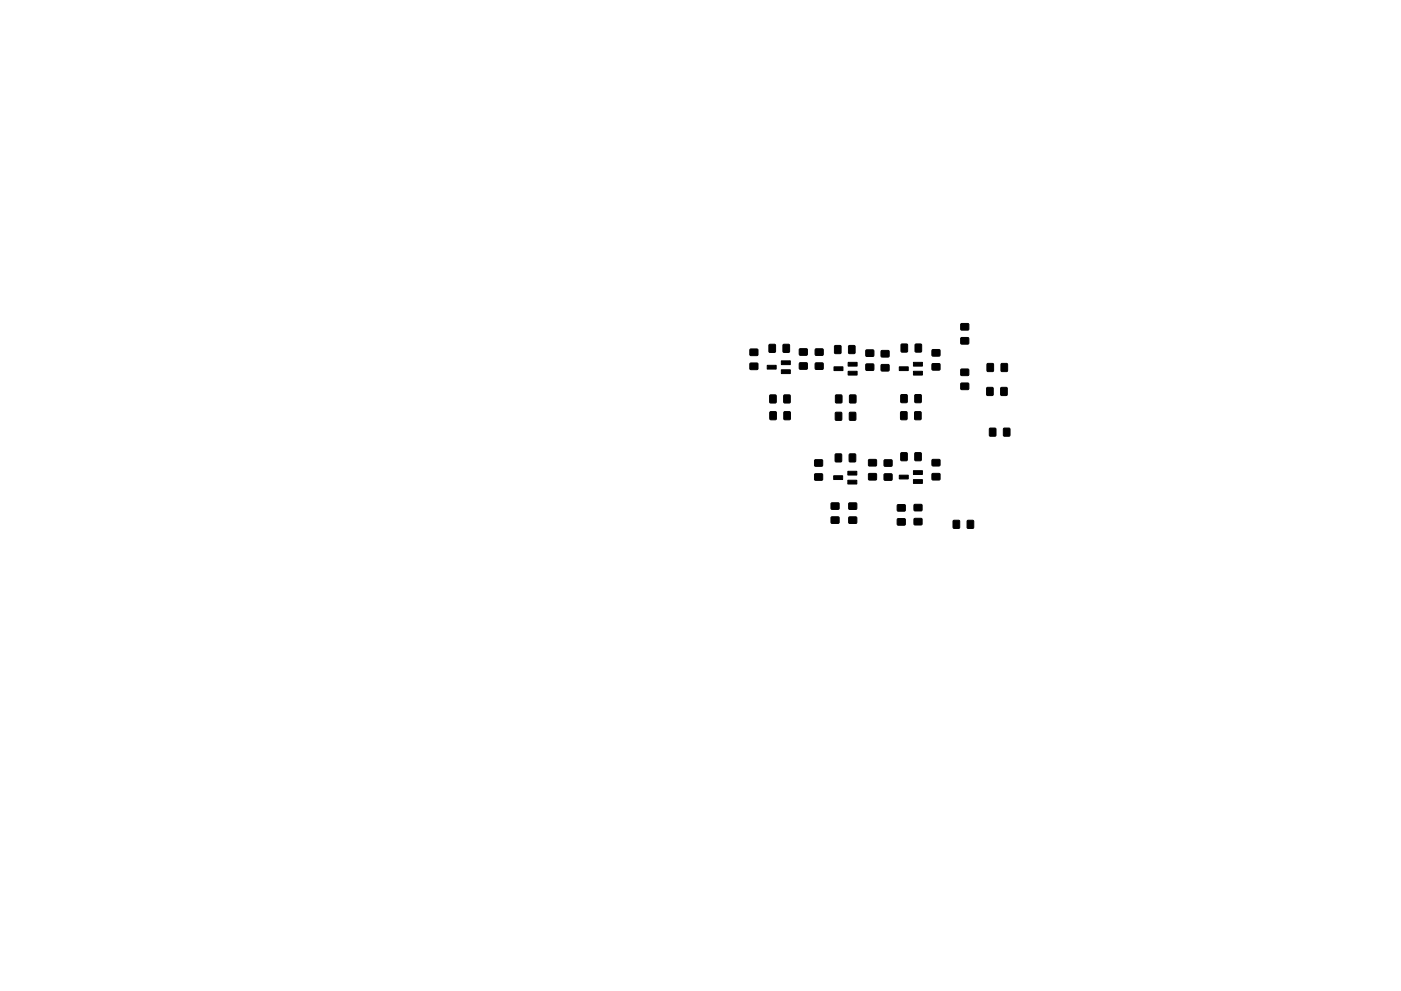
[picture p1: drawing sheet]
<svg xmlns="http://www.w3.org/2000/svg" width="297mm" height="210mm" viewBox="0 0 297 210" stroke-linecap="round" stroke-linejoin="round" font-family="sans-serif">
<g fill="#000" stroke="#000" stroke-width=".21">
<path d="M159 74.1h1.6l.1 1.3h-1.6zM159 77.1h1.6l.1 1.2-1.6 .1zM163.1 73.1h1.3l-.1 1.6h-1.2zM162.7 77.5h1.9v.8h-1.9zM166.1 73.1h1.3l-.1 1.6h-1.3zM165.7 78.5h1.9v.8h-1.9zM165.7 76.6h1.9v.8h-1.9zM169.5 77h1.6v1.3h-1.6zM169.5 74h1.6v1.3h-1.6zM172.9 77h1.6v1.3h-1.6zM172.9 74.1h1.6v1.2l-1.6 .1zM177 73.4h1.3l-.1 1.6-1.2-.1z"/>
<path d="M176.8 77.8h1.9v.8h-1.9zM180 73.4h1.3l-.1 1.6-1.3-.1zM179.8 78.8h1.9v.8h-1.9zM179.8 76.9h1.9v.8h-1.9zM183.6 74.3h1.6v1.2l-1.6 .1zM183.6 77.3l1.6-.1v1.3l-1.6 .1zM186.9 77.4h1.5l.1 1.2-1.6 .1zM186.9 74.4h1.5l.1 1.3h-1.6zM191.1 73l1.3 .1-.1 1.6-1.2-.1zM190.7 77.8h1.9v.8h-1.9zM194.1 73l1.3 .1-.1 1.6-1.3-.1zM193.7 78.8h1.9v.8h-1.9z"/>
<path d="M193.7 76.9h1.9v.8h-1.9zM197.6 74.2h1.6l.1 1.3h-1.6zM197.6 77.2h1.6l.1 1.3h-1.6zM203.7 68.7h1.6l.1 1.3h-1.6zM203.7 71.7h1.6l.1 1.2-1.6 .1zM203.7 78.3h1.6l.1 1.3h-1.6zM209.3 77.2h1.3v1.6h-1.3zM212.3 77.2h1.3l-.1 1.6h-1.2zM163.2 83.8l1.3 .1v1.6l-1.3-.1zM163.3 87.4h1.3l-.1 1.6h-1.2zM166.2 83.8l1.3 .1v1.6l-1.3-.1zM166.2 87.4h1.3v1.6h-1.3z"/>
<path d="M172.8 97.6h1.5l.1 1.2-1.6 .1zM177.1 96.3l1.3 .1v1.6l-1.3-.1zM177.1 87.5h1.3v1.6h-1.3zM177.2 83.8l1.3 .1-.1 1.6-1.2-.1zM180.1 96.3l1.3 .1v1.6l-1.3-.1zM180.1 87.5h1.3v1.6h-1.3zM180.2 83.8l1.3 .1-.1 1.6-1.3-.1zM184.2 97.5h1.6v1.3h-1.6zM187.5 97.6h1.6v1.3h-1.6zM191 87.4h1.3l-.1 1.6h-1.2zM191 83.8h1.3v1.6h-1.3zM191 96.1h1.3v1.6h-1.3z"/>
<path d="M194 87.4h1.3l-.1 1.6h-1.3zM194 83.8h1.3v1.6h-1.3zM194 96.1h1.3v1.6h-1.3zM197.6 97.5h1.6l.1 1.3h-1.6zM203.7 81.3h1.6l.1 1.3h-1.6zM209.2 82.3h1.3v1.6l-1.3-.1zM209.8 90.9h1.3v1.6h-1.3zM212.2 82.3h1.3v1.6l-1.3-.1zM212.8 90.9h1.3v1.6h-1.3zM172.8 100.6l1.5-.1 .1 1.3-1.6 .1zM176.2 109.7h1.6l.1 1.3h-1.6zM176.2 106.7h1.6l.1 1.3h-1.6z"/>
<path d="M176.8 100.9h1.9v.8h-1.9zM180 109.7h1.6v1.3h-1.6zM180 106.7h1.6v1.3h-1.6zM179.8 101.9h1.9v.8h-1.9zM179.8 100h1.9v.8h-1.9zM184.2 100.5h1.6v1.3h-1.6zM187.5 100.6h1.6v1.2l-1.6 .1zM190.3 110.1h1.6v1.2l-1.6 .1zM190.3 107.1h1.6v1.3h-1.6zM190.7 100.8h1.9v.8h-1.9zM193.8 110h1.6l.1 1.3h-1.6zM193.8 107.1l1.6-.1 .1 1.3-1.6 .1z"/>
<path d="M193.7 101.8h1.9v.8h-1.9zM193.7 99.9h1.9v.8h-1.9zM197.6 100.5h1.6l.1 1.3h-1.6zM202.1 110.4l1.3 .1v1.6l-1.3-.1zM205.1 110.4l1.3 .1v1.6l-1.3-.1z"/>
</g>
</svg>
